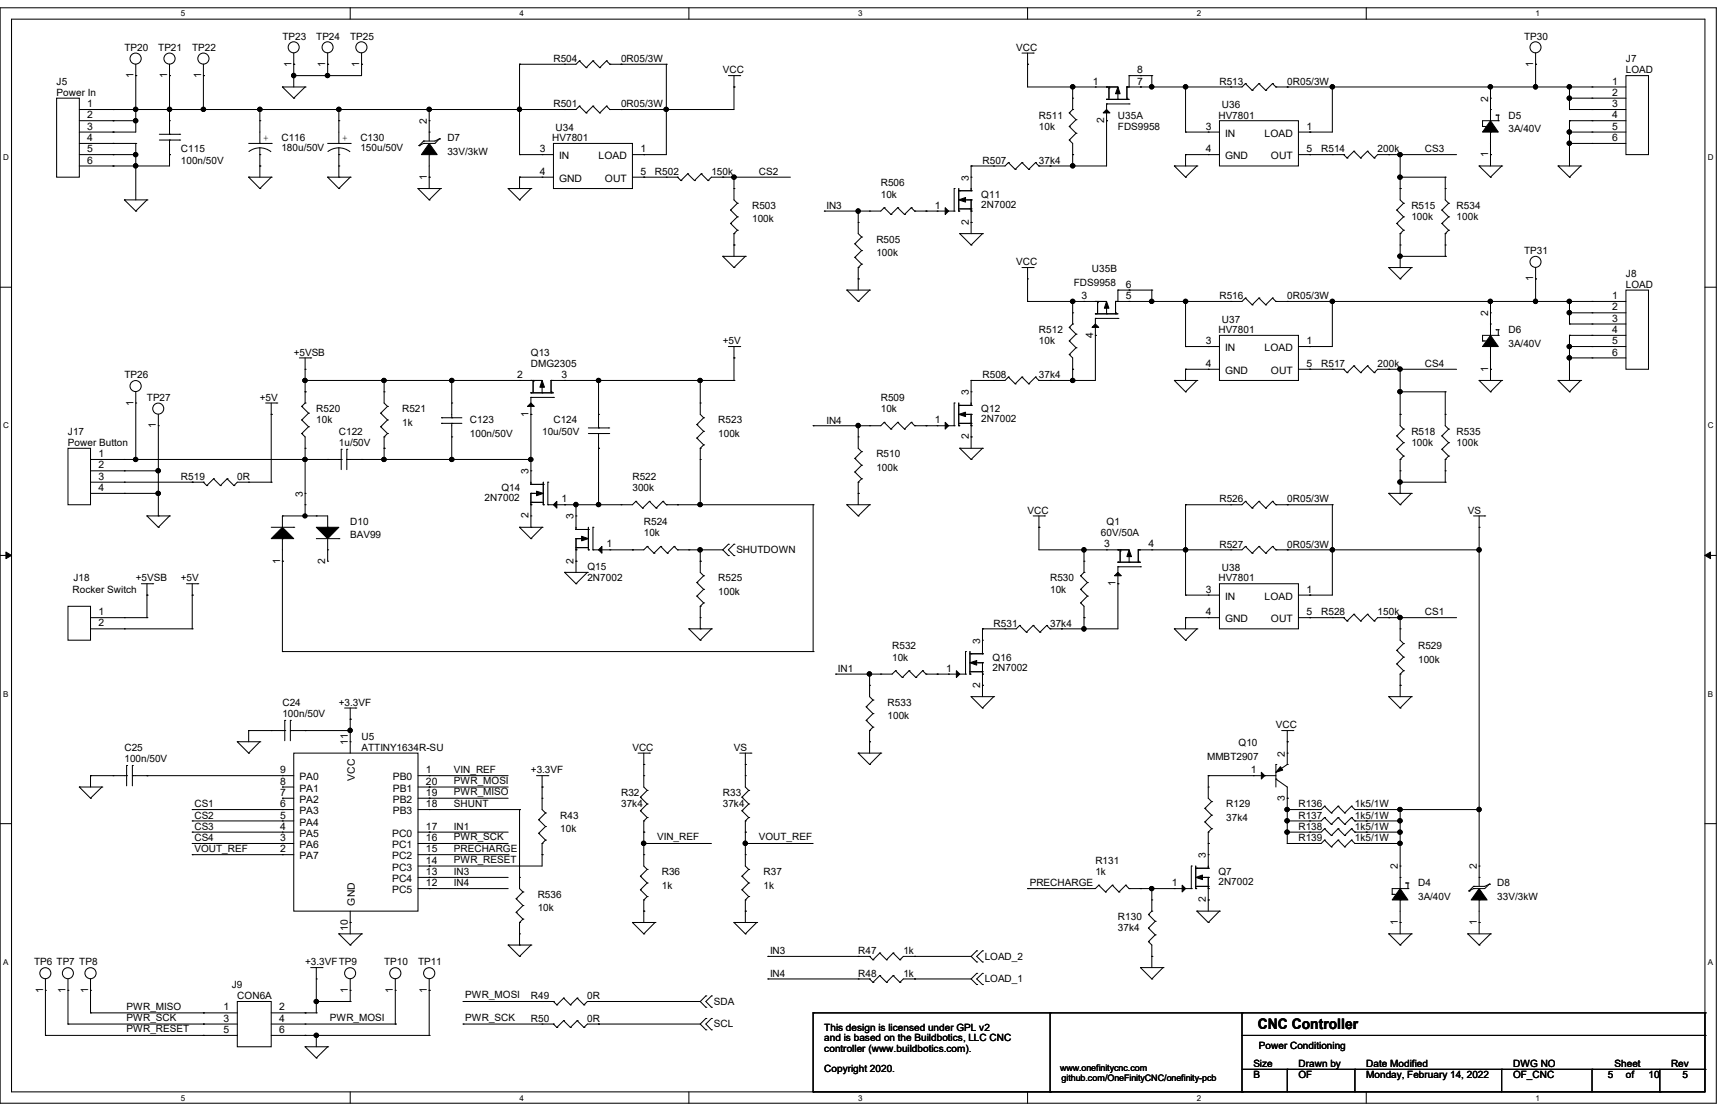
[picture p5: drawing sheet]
<svg xmlns="http://www.w3.org/2000/svg" width="432mm" height="279mm" viewBox="0 0 432 279" stroke-linecap="round" stroke-linejoin="round" font-family="sans-serif">
<defs><g id="words">
<text font-size="3.6" x="314.2" y="256.8">CNC Controller</text>
<g font-size="2.5">
<text x="70.5" y="9.9">TP23</text>
<text x="79" y="9.9">TP24</text>
<text x="87.5" y="9.9">TP25</text>
<text x="380.7" y="9.9">TP30</text>
<text x="31.1" y="12.7">TP20</text>
<text x="39.5" y="12.7">TP21</text>
<text x="48" y="12.7">TP22</text>
<text x="72.8" y="16.7" transform="rotate(-90 72.8 16.7)">1</text>
<text x="81.2" y="16.7" transform="rotate(-90 81.2 16.7)">1</text>
<text x="89.7" y="16.7" transform="rotate(-90 89.7 16.7)">1</text>
<text x="138.2" y="15.5">R504</text>
<text x="155.1" y="15.5">0R05/3W</text>
<text x="253.8" y="12.7">VCC</text>
<text x="382.9" y="16.7" transform="rotate(-90 382.9 16.7)">1</text>
<text x="406.1" y="15.5">J7</text>
<text x="14.1" y="21.1">J5</text>
<text x="14.1" y="24">Power In</text>
<text x="33.3" y="19.5" transform="rotate(-90 33.3 19.5)">1</text>
<text x="41.7" y="19.5" transform="rotate(-90 41.7 19.5)">1</text>
<text x="50.2" y="19.5" transform="rotate(-90 50.2 19.5)">1</text>
<text x="180.5" y="18.3">VCC</text>
<text x="272.9" y="21.1">1</text>
<text x="284" y="21.1">7</text>
<text x="284" y="18.3">8</text>
<text x="304.5" y="21.1">R513</text>
<text x="321.5" y="21.1">0R05/3W</text>
<text x="402.6" y="21.1">1</text>
<text x="402.6" y="23.9">2</text>
<text x="406.1" y="18.3">LOAD</text>
<text x="21.8" y="26.8">1</text>
<text x="21.8" y="29.5">2</text>
<text x="138.2" y="26.8">R501</text>
<text x="155.1" y="26.8">0R05/3W</text>
<text x="259.5" y="29.6">R511</text>
<text x="279.2" y="29.6">U35A</text>
<text x="304.3" y="29.6">HV7801</text>
<text x="305.1" y="27.1">U36</text>
<text x="371.6" y="25.4" transform="rotate(-90 371.6 25.4)">2</text>
<text x="376.7" y="29.6">D5</text>
<text x="402.6" y="26.8">3</text>
<text x="402.6" y="29.5">4</text>
<text x="21.8" y="32.4">3</text>
<text x="21.8" y="35.2">4</text>
<text x="65.7" y="35.3">+</text>
<text x="70.3" y="35.2">C116</text>
<text x="85.5" y="35.3">+</text>
<text x="90" y="35.2">C130</text>
<text x="106.6" y="31" transform="rotate(-90 106.6 31)">2</text>
<text x="111.7" y="35.2">D7</text>
<text x="137.9" y="35.2">HV7801</text>
<text x="138.8" y="32.7">U34</text>
<text x="259.5" y="32.4">10k</text>
<text x="275.8" y="30.8" transform="rotate(-90 275.8 30.8)">2</text>
<text x="279.2" y="32.4">FDS9958</text>
<text x="301.1" y="32.4">3</text>
<text x="305.9" y="34.1">IN</text>
<text x="315.8" y="34.1">LOAD</text>
<text x="326.3" y="32.4">1</text>
<text x="376.7" y="33">3A/40V</text>
<text x="402.6" y="32.4">5</text>
<text x="402.6" y="35.2">6</text>
<text x="21.8" y="38">5</text>
<text x="21.8" y="40.9">6</text>
<text x="45.2" y="38.1">C115</text>
<text x="45.2" y="40.9">100n/50V</text>
<text x="70.3" y="37.8">180u/50V</text>
<text x="90" y="37.8">150u/50V</text>
<text x="111.7" y="38.6">33V/3kW</text>
<text x="134.8" y="38">3</text>
<text x="139.6" y="39.8">IN</text>
<text x="149.5" y="39.8">LOAD</text>
<text x="159.9" y="38">1</text>
<text x="245.4" y="40.9">R507</text>
<text x="259.5" y="40.9">37k4</text>
<text x="301.1" y="38">4</text>
<text x="305.9" y="39.8">GND</text>
<text x="317.4" y="39.8">OUT</text>
<text x="326.3" y="38">5</text>
<text x="329.9" y="38.1">R514</text>
<text x="344" y="38.1">200k</text>
<text x="355.9" y="38.1">CS3</text>
<text x="371.6" y="39.2" transform="rotate(-90 371.6 39.2)">1</text>
<text x="106.6" y="44.9" transform="rotate(-90 106.6 44.9)">1</text>
<text x="134.8" y="43.6">4</text>
<text x="139.6" y="45.4">GND</text>
<text x="151.1" y="45.4">OUT</text>
<text x="159.9" y="43.6">5</text>
<text x="163.6" y="43.7">R502</text>
<text x="177.7" y="43.7">150k</text>
<text x="189.5" y="43.7">CS2</text>
<text x="220" y="46.5">R506</text>
<text x="241.9" y="45.1" transform="rotate(-90 241.9 45.1)">3</text>
<text x="187.8" y="52.2">R503</text>
<text x="206.4" y="52.2">IN3</text>
<text x="220" y="49.3">10k</text>
<text x="233.5" y="52.1">1</text>
<text x="245.1" y="49.3">Q11</text>
<text x="245.1" y="51.9">2N7002</text>
<text x="352.5" y="52.2">R515</text>
<text x="363.8" y="52.2">R534</text>
<text x="187.8" y="55.5">100k</text>
<text x="241.9" y="56.1" transform="rotate(-90 241.9 56.1)">2</text>
<text x="352.5" y="54.9">100k</text>
<text x="363.8" y="54.9">100k</text>
<text x="218.9" y="60.6">R505</text>
<text x="218.9" y="64">100k</text>
<text x="380.7" y="63.4">TP31</text>
<text x="253.8" y="66.3">VCC</text>
<text x="268.2" y="71.3">FDS9958</text>
<text x="272.7" y="67.9">U35B</text>
<text x="281.2" y="71.8">6</text>
<text x="382.9" y="70.2" transform="rotate(-90 382.9 70.2)">1</text>
<text x="406.1" y="69">J8</text>
<text x="406.1" y="71.9">LOAD</text>
<text x="270.1" y="74.7">3</text>
<text x="281.2" y="74.7">5</text>
<text x="304.5" y="74.7">R516</text>
<text x="321.5" y="74.7">0R05/3W</text>
<text x="402.6" y="74.7">1</text>
<text x="402.6" y="77.5">2</text>
<text x="259.5" y="83.1">R512</text>
<text x="304.3" y="83.1">HV7801</text>
<text x="305.1" y="80.6">U37</text>
<text x="371.6" y="78.9" transform="rotate(-90 371.6 78.9)">2</text>
<text x="376.7" y="83.1">D6</text>
<text x="402.6" y="80.3">3</text>
<text x="402.6" y="83.1">4</text>
<text x="73.4" y="88.8">+5VSB</text>
<text x="132.6" y="88.8">Q13</text>
<text x="180.5" y="86">+5V</text>
<text x="259.5" y="86">10k</text>
<text x="273" y="84.3" transform="rotate(-90 273 84.3)">4</text>
<text x="301.1" y="85.9">3</text>
<text x="305.9" y="87.7">IN</text>
<text x="315.8" y="87.7">LOAD</text>
<text x="326.3" y="85.9">1</text>
<text x="376.7" y="86.5">3A/40V</text>
<text x="402.6" y="85.9">5</text>
<text x="402.6" y="88.8">6</text>
<text x="31.1" y="94.4">TP26</text>
<text x="129.2" y="94.4">2</text>
<text x="132.6" y="91.6">DMG2305</text>
<text x="140.2" y="94.4">3</text>
<text x="245.4" y="94.4">R508</text>
<text x="259.5" y="94.4">37k4</text>
<text x="301.1" y="91.6">4</text>
<text x="305.9" y="93.3">GND</text>
<text x="317.4" y="93.3">OUT</text>
<text x="326.3" y="91.6">5</text>
<text x="329.9" y="91.6">R517</text>
<text x="344" y="91.6">200k</text>
<text x="355.9" y="91.7">CS4</text>
<text x="371.6" y="92.8" transform="rotate(-90 371.6 92.8)">1</text>
<text x="33.3" y="101.3" transform="rotate(-90 33.3 101.3)">1</text>
<text x="36.7" y="100.1">TP27</text>
<text x="64.9" y="100.1">+5V</text>
<text x="220" y="100.1">R509</text>
<text x="241.9" y="98.6" transform="rotate(-90 241.9 98.6)">3</text>
<text x="38.9" y="106.9" transform="rotate(-90 38.9 106.9)">1</text>
<text x="79" y="102.9">R520</text>
<text x="79" y="105.7">10k</text>
<text x="100.4" y="102.9">R521</text>
<text x="100.4" y="106.3">1k</text>
<text x="117.3" y="105.7">C123</text>
<text x="132" y="104.1" transform="rotate(-90 132 104.1)">1</text>
<text x="138.2" y="105.7">C124</text>
<text x="179.4" y="105.7">R523</text>
<text x="206.4" y="105.7">IN4</text>
<text x="220" y="102.9">10k</text>
<text x="233.5" y="105.7">1</text>
<text x="245.1" y="102.9">Q12</text>
<text x="245.1" y="105.4">2N7002</text>
<text x="17" y="108.5">J17</text>
<text x="17" y="111.3">Power Button</text>
<text x="84.6" y="108.5">C122</text>
<text x="84.6" y="111.3">1u/50V</text>
<text x="117.3" y="109.1">100n/50V</text>
<text x="135.4" y="108.5">10u/50V</text>
<text x="179.4" y="109.1">100k</text>
<text x="241.9" y="109.7" transform="rotate(-90 241.9 109.7)">2</text>
<text x="352.5" y="108.5">R518</text>
<text x="352.5" y="111.3">100k</text>
<text x="363.8" y="108.5">R535</text>
<text x="363.8" y="111.3">100k</text>
<text x="24.6" y="114.1">1</text>
<text x="24.6" y="117">2</text>
<text x="24.6" y="119.8">3</text>
<text x="45.2" y="119.8">R519</text>
<text x="59.3" y="119.8">0R</text>
<text x="132" y="118.4" transform="rotate(-90 132 118.4)">3</text>
<text x="157.9" y="119.8">R522</text>
<text x="218.9" y="114.2">R510</text>
<text x="218.9" y="117.6">100k</text>
<text x="24.6" y="122.6">4</text>
<text x="75.6" y="124" transform="rotate(-90 75.6 124)">3</text>
<text x="121" y="125.2">2N7002</text>
<text x="125.2" y="122.6">Q14</text>
<text x="140.2" y="125.4">1</text>
<text x="157.9" y="122.6">300k</text>
<text x="304.5" y="125.4">R526</text>
<text x="321.5" y="125.4">0R05/3W</text>
<text x="87.5" y="131.1">D10</text>
<text x="132" y="129.5" transform="rotate(-90 132 129.5)">2</text>
<text x="143.3" y="129.7" transform="rotate(-90 143.3 129.7)">3</text>
<text x="160.8" y="131.1">R524</text>
<text x="256.6" y="128.3">VCC</text>
<text x="276.4" y="131.1">Q1</text>
<text x="366.6" y="128.3">VS</text>
<text x="87.5" y="134.5">BAV99</text>
<text x="151.5" y="136.7">1</text>
<text x="160.8" y="133.9">10k</text>
<text x="275" y="133.9">60V/50A</text>
<text x="275.8" y="136.7">3</text>
<text x="286.8" y="136.7">4</text>
<text x="304.5" y="136.7">R527</text>
<text x="321.5" y="136.7">0R05/3W</text>
<text x="69.9" y="140.7" transform="rotate(-90 69.9 140.7)">1</text>
<text x="81.2" y="140.7" transform="rotate(-90 81.2 140.7)">2</text>
<text x="143.3" y="140.7" transform="rotate(-90 143.3 140.7)">2</text>
<text x="146.7" y="142.4">Q15</text>
<text x="183.9" y="138.1">SHUTDOWN</text>
<text x="305.1" y="142.6">U38</text>
<text x="18.1" y="148">Rocker Switch</text>
<text x="18.4" y="145.2">J18</text>
<text x="33.9" y="145.2">+5VSB</text>
<text x="45.2" y="145.2">+5V</text>
<text x="146.7" y="145.2">2N7002</text>
<text x="179.4" y="145.2">R525</text>
<text x="179.4" y="148.5">100k</text>
<text x="262.3" y="145.2">R530</text>
<text x="262.3" y="148">10k</text>
<text x="278.6" y="146.3" transform="rotate(-90 278.6 146.3)">1</text>
<text x="301.1" y="148">3</text>
<text x="304.3" y="145.2">HV7801</text>
<text x="305.9" y="149.7">IN</text>
<text x="315.8" y="149.7">LOAD</text>
<text x="326.3" y="148">1</text>
<text x="24.6" y="153.6">1</text>
<text x="301.1" y="153.6">4</text>
<text x="305.9" y="155.4">GND</text>
<text x="317.4" y="155.4">OUT</text>
<text x="326.3" y="153.6">5</text>
<text x="329.9" y="153.6">R528</text>
<text x="344" y="153.6">150k</text>
<text x="355.9" y="153.7">CS1</text>
<text x="24.6" y="156.4">2</text>
<text x="244.8" y="160.7" transform="rotate(-90 244.8 160.7)">3</text>
<text x="248.2" y="156.5">R531</text>
<text x="262.2" y="156.5">37k4</text>
<text x="209.3" y="167.8">IN1</text>
<text x="222.8" y="162.1">R532</text>
<text x="222.8" y="164.9">10k</text>
<text x="236.3" y="167.7">1</text>
<text x="247.9" y="164.9">Q16</text>
<text x="247.9" y="167.5">2N7002</text>
<text x="354.2" y="162.1">R529</text>
<text x="354.2" y="165.5">100k</text>
<text x="244.8" y="171.7" transform="rotate(-90 244.8 171.7)">2</text>
<text x="70.5" y="176.2">C24</text>
<text x="70.5" y="179">100n/50V</text>
<text x="84.6" y="176.2">+3.3VF</text>
<text x="221.7" y="176.2">R533</text>
<text x="221.7" y="179.6">100k</text>
<text x="90.3" y="184.7">U5</text>
<text x="318.6" y="181.8">VCC</text>
<text x="31.1" y="187.5">C25</text>
<text x="31.1" y="190.3">100n/50V</text>
<text x="86.9" y="186.1" transform="rotate(-90 86.9 186.1)">11</text>
<text x="90.3" y="187.5">ATTINY1634R-SU</text>
<text x="157.9" y="187.5">VCC</text>
<text x="183.3" y="187.5">VS</text>
<text x="301.5" y="189.7">MMBT2907</text>
<text x="309.3" y="186.4">Q10</text>
<text x="320.9" y="188.9" transform="rotate(-90 320.9 188.9)">2</text>
<text x="69.9" y="195.9">8</text>
<text x="69.9" y="193.1">9</text>
<text x="74.8" y="197.7">PA1</text>
<text x="74.8" y="194.8">PA0</text>
<text x="88.6" y="194.9" transform="rotate(-90 88.6 194.9)">VCC</text>
<text x="98.1" y="194.8">PB0</text>
<text x="98.1" y="197.7">PB1</text>
<text x="106.4" y="193.1">1</text>
<text x="106.4" y="195.9">20</text>
<text x="113.4" y="192.9">VIN_REF</text>
<text x="113.4" y="195.8">PWR_MOSI</text>
<text x="132.6" y="193.1">+3.3VF</text>
<text x="312.4" y="193.1">1</text>
<text x="48.6" y="201.6">CS1</text>
<text x="69.9" y="201.5">6</text>
<text x="69.9" y="198.7">7</text>
<text x="74.8" y="203.3">PA3</text>
<text x="74.8" y="200.4">PA2</text>
<text x="98.1" y="203.3">PB3</text>
<text x="98.1" y="200.4">PB2</text>
<text x="106.4" y="201.5">18</text>
<text x="106.4" y="198.7">19</text>
<text x="113.4" y="198.5">PWR_MISO</text>
<text x="113.4" y="201.6">SHUNT</text>
<text x="155.1" y="198.8">R32</text>
<text x="155.1" y="201.6">37k4</text>
<text x="180.5" y="198.8">R33</text>
<text x="180.5" y="201.6">37k4</text>
<text x="306.2" y="201.6">R129</text>
<text x="320.9" y="199.9" transform="rotate(-90 320.9 199.9)">3</text>
<text x="324.3" y="201.6">R136</text>
<text x="338.4" y="201.6">1k5/1W</text>
<text x="48.6" y="204.4">CS2</text>
<text x="48.6" y="207.2">CS3</text>
<text x="69.9" y="207.2">4</text>
<text x="69.9" y="204.4">5</text>
<text x="74.8" y="208.9">PA5</text>
<text x="74.8" y="206.1">PA4</text>
<text x="98" y="208.9">PC0</text>
<text x="106.4" y="207.2">17</text>
<text x="113.4" y="207.2">IN1</text>
<text x="113.4" y="209.8">PWR_SCK</text>
<text x="139.9" y="204.4">R43</text>
<text x="139.9" y="207.8">10k</text>
<text x="164.1" y="209.8">VIN_REF</text>
<text x="189.5" y="209.8">VOUT_REF</text>
<text x="306.2" y="204.9">37k4</text>
<text x="324.3" y="207.2">R138</text>
<text x="324.3" y="204.4">R137</text>
<text x="338.4" y="207.2">1k5/1W</text>
<text x="338.4" y="204.4">1k5/1W</text>
<text x="48.6" y="210.1">CS4</text>
<text x="48.6" y="212.6">VOUT_REF</text>
<text x="69.9" y="212.8">2</text>
<text x="69.9" y="210">3</text>
<text x="74.8" y="214.5">PA7</text>
<text x="74.8" y="211.8">PA6</text>
<text x="98" y="214.5">PC2</text>
<text x="98" y="211.8">PC1</text>
<text x="106.4" y="215.6">14</text>
<text x="106.4" y="212.8">15</text>
<text x="106.4" y="210">16</text>
<text x="113.4" y="215.5">PWR_RESET</text>
<text x="113.4" y="212.9">PRECHARGE</text>
<text x="273.6" y="215.6">R131</text>
<text x="301.2" y="214.2" transform="rotate(-90 301.2 214.2)">3</text>
<text x="324.3" y="210">R139</text>
<text x="338.4" y="210">1k5/1W</text>
<text x="98" y="220.2">PC4</text>
<text x="98" y="217.4">PC3</text>
<text x="106.4" y="221.3">12</text>
<text x="106.4" y="218.5">13</text>
<text x="113.4" y="218.5">IN3</text>
<text x="113.4" y="221.3">IN4</text>
<text x="165.3" y="218.5">R36</text>
<text x="165.3" y="221.9">1k</text>
<text x="190.7" y="218.5">R37</text>
<text x="190.7" y="221.9">1k</text>
<text x="257.2" y="221.3">PRECHARGE</text>
<text x="273.6" y="218.5">1k</text>
<text x="292.6" y="221.3">1</text>
<text x="304.3" y="218.5">Q7</text>
<text x="304.3" y="221">2N7002</text>
<text x="349.1" y="217.1" transform="rotate(-90 349.1 217.1)">2</text>
<text x="354.2" y="221.3">D4</text>
<text x="368.8" y="217.1" transform="rotate(-90 368.8 217.1)">2</text>
<text x="373.9" y="221.3">D8</text>
<text x="88.6" y="226.1" transform="rotate(-90 88.6 226.1)">GND</text>
<text x="98" y="223">PC5</text>
<text x="134.3" y="224.1">R536</text>
<text x="134.3" y="227.5">10k</text>
<text x="301.2" y="225.3" transform="rotate(-90 301.2 225.3)">2</text>
<text x="354.2" y="224.7">3A/40V</text>
<text x="373.9" y="224.7">33V/3kW</text>
<text x="86.9" y="232.4" transform="rotate(-90 86.9 232.4)">10</text>
<text x="279.2" y="229.7">R130</text>
<text x="279.2" y="232.6">37k4</text>
<text x="349.1" y="230.9" transform="rotate(-90 349.1 230.9)">1</text>
<text x="368.8" y="230.9" transform="rotate(-90 368.8 230.9)">1</text>
<text x="192.3" y="238.3">IN3</text>
<text x="214.3" y="238.2">R47</text>
<text x="225.6" y="238.2">1k</text>
<text x="245.9" y="239.7">LOAD_2</text>
<text x="8.5" y="241">TP6 TP7 TP8</text>
<text x="76.2" y="241">+3.3VFTP9</text>
<text x="95.9" y="241">TP10</text>
<text x="104.4" y="241">TP11</text>
<text x="192.3" y="243.9">IN4</text>
<text x="214.3" y="243.8">R48</text>
<text x="225.6" y="243.8">1k</text>
<text x="245.9" y="245.3">LOAD_1</text>
<text x="10.8" y="247.9" transform="rotate(-90 10.8 247.9)">1</text>
<text x="16.4" y="247.9" transform="rotate(-90 16.4 247.9)">1</text>
<text x="22" y="247.9" transform="rotate(-90 22 247.9)">1</text>
<text x="57.9" y="246.7">J9</text>
<text x="59.3" y="249.5">CON6A</text>
<text x="86.9" y="247.9" transform="rotate(-90 86.9 247.9)">1</text>
<text x="98.1" y="247.9" transform="rotate(-90 98.1 247.9)">1</text>
<text x="106.6" y="247.9" transform="rotate(-90 106.6 247.9)">1</text>
<text x="116.2" y="249.3">PWR_MOSI</text>
<text x="132.6" y="249.5">R49</text>
<text x="146.7" y="249.5">0R</text>
<text x="178.3" y="250.9">SDA</text>
<text x="31.6" y="252.1">PWR_MISO</text>
<text x="31.6" y="254.9">PWR_SCK</text>
<text x="31.6" y="257.8">PWR_RESET</text>
<text x="55.8" y="252.3">1</text>
<text x="55.8" y="255.1">3</text>
<text x="55.8" y="257.9">5</text>
<text x="69.7" y="252.3">2</text>
<text x="69.7" y="255.1">4</text>
<text x="69.7" y="257.9">6</text>
<text x="82.4" y="254.9">PWR_MOSI</text>
<text x="116.2" y="254.9">PWR_SCK</text>
<text x="132.6" y="255.1">R50</text>
<text x="146.7" y="255.1">0R</text>
<text x="178.3" y="256.5">SCL</text>
<text x="205.9" y="257.4">This design is licensed under GPL v2</text>
<text x="205.9" y="260">and is based on the Buildbotics, LLC CNC</text>
<text x="205.9" y="262.6">controller (www.buildbotics.com).</text>
<text x="314.4" y="261.9">Power Conditioning</text>
<text x="205.9" y="267.7">Copyright 2020.</text>
<text x="313" y="266.4">Size</text>
<text x="313" y="269.2">B</text>
<text x="324.3" y="269.2">OF</text>
<text x="324.3" y="266.4">Drawn by</text>
<text x="341.2" y="266.4">Date Modified</text>
<text x="341.2" y="269.2">Monday, February 14, 2022</text>
<text x="377.9" y="269.2">OF_CNC</text>
<text x="377.9" y="266.4">DWG NO</text>
<text x="401.5" y="269.2">5</text>
<text x="403.2" y="266.4">Sheet</text>
<text x="406.1" y="269.2">of</text>
<text x="411.7" y="269.2">10</text>
<text x="417.3" y="266.4">Rev</text>
<text x="420.2" y="269.2">5</text>
</g>
<g font-size="2.2">
<text x="264.8" y="267.3">www.onefinitycnc.com</text>
<text x="265.1" y="269.9">github.com/OneFinityCNC/onefinity-pcb</text>
</g>
<g font-size="2">
<text x="45.2" y="4.1">5</text>
<text x="129.8" y="4.1">4</text>
<text x="214.3" y="4.1">3</text>
<text x="298.9" y="4.1">2</text>
<text x="383.5" y="4.1">1</text>
<text x=".8" y="40">D</text>
<text x="426.5" y="40">D</text>
<text x=".8" y="107">C</text>
<text x="426.5" y="107">C</text>
<text x=".8" y="173.9">B</text>
<text x="426.5" y="173.9">B</text>
<text x=".8" y="240.9">A</text>
<text x="426.5" y="240.9">A</text>
<text x="45.2" y="274.8">5</text>
<text x="129.8" y="274.8">4</text>
<text x="214.3" y="274.8">3</text>
<text x="298.9" y="274.8">2</text>
<text x="383.5" y="274.8">1</text>
</g>
</g></defs>
<path d="M0 1.9h428.6v273.6h-428.6zM2.9 4.8h422.9v267.8h-422.9z" fill="none" stroke="#000" stroke-width=".25"/>
<g fill="#fff">
<path d="M45.2 2.3h1.1v2.2h-1.1z"/>
<path d="M45.2 273h1.1v2.2h-1.1z"/>
</g>
<path d="M87.5 1.9v2.9M87.5 272.6v2.9" fill="none" stroke="#000" stroke-width=".25"/>
<g fill="#fff">
<path d="M129.8 2.3h1.1v2.2h-1.1z"/>
<path d="M129.8 273h1.1v2.2h-1.1z"/>
</g>
<path d="M172 1.9v2.9M172 272.6v2.9" fill="none" stroke="#000" stroke-width=".25"/>
<g fill="#fff">
<path d="M214.3 2.3h1.1v2.2h-1.1z"/>
<path d="M214.3 273h1.1v2.2h-1.1z"/>
</g>
<path d="M256.6 1.9v2.9M256.6 272.6v2.9" fill="none" stroke="#000" stroke-width=".25"/>
<g fill="#fff">
<path d="M298.9 2.3h1.1v2.2h-1.1z"/>
<path d="M298.9 273h1.1v2.2h-1.1z"/>
</g>
<path d="M341.2 1.9v2.9M341.2 272.6v2.9" fill="none" stroke="#000" stroke-width=".25"/>
<g fill="#fff">
<path d="M383.5 2.3h1.1v2.2h-1.1z"/>
<path d="M383.5 273h1.1v2.2h-1.1z"/>
<path d="M.8 38.2h1.4v2.3h-1.4z"/>
<path d="M426.5 38.2h1.4v2.3h-1.4z"/>
<path d="M.8 105.2h1.4v2.2h-1.4z"/>
<path d="M426.5 105.2h1.4v2.2h-1.4z"/>
</g>
<path d="M0 71.7h2.9M425.8 71.7h2.8" fill="none" stroke="#000" stroke-width=".25"/>
<g fill="#fff">
<path d="M.8 172.1h1.3v2.3h-1.3z"/>
<path d="M426.5 172.1h1.3v2.3h-1.3z"/>
</g>
<path d="M0 138.7h2.9M425.8 138.7h2.8" fill="none" stroke="#000" stroke-width=".25"/>
<path d="M1.5 137.8l1.4 .9-1.4 .8zM425.8 138.7l1.4-.9v1.7z" fill="#000" stroke="#000" stroke-width=".25"/>
<g fill="#fff">
<path d="M.8 239.1h1.3v2.2h-1.3z"/>
<path d="M426.5 239.1h1.3v2.2h-1.3z"/>
</g>
<g fill="none" stroke="#000" stroke-width=".25">
<path d="M33.9 18.9h.1M33.9 16v17h-14.1M42.3 18.9h.1M42.3 16v17.5M50.8 18.9h.1M50.8 16v11.3M73.4 16h.1M73.4 18.9h.1M73.4 13.3v8.4M81.8 16h.1M81.8 18.9h.1M81.8 13.3v5.6"/>
<path d="M90.3 16h.1M90.3 13.3v5.6h-16.9M129.8 16h.1M129.8 16v22.6M141 16h.1M144.7 15.2h.1M144.7 15.2l-.9 .8h-14M144.7 15.2l1.7 1.7M146.4 16.9h.1M148.1 15.2h.1M148.1 15.2l1.7 1.7M148.1 15.2l-1.7 1.7"/>
<path d="M149.8 16.9h.1M151.5 15.2h.1M151.5 15.2l-1.7 1.7M151.5 15.2l.8 .8M152.3 16h.1M152.3 16h14.1M155.1 16h.1M166.4 16h.1M166.4 16v22.6h-8.5M181.9 18.9h2.8M183.3 18.9v8.4h-31M184.7 18.9h.1"/>
<path d="M255.2 13.3h2.8M256.6 16h.1M256.6 13.3v8.4h22.6M258 13.3h.1M282 18.9h.1M282 18.9h5.7M282 18.9v2.8M284.8 18.9h.1M287.7 18.9h.1M287.7 18.9v2.8M383.5 16h.1M383.5 13.3v8.4"/>
<path d="M406.1 18.9h5.6v19.7h-5.6zM14.1 24.5h5.7v19.7h-5.7zM19.8 38.6h14.1M19.8 30.1h14.1M19.8 35.8h14.1M28.2 27.3h.1M28.2 30.1h.1M28.2 33h.1M28.2 35.8h.1M28.2 38.6h.1M33.9 27.3h.1M33.9 30.1h.1"/>
<path d="M33.9 35.8h.1M33.9 38.6h.1M33.9 35.8v14.1M39.8 35h5.1M39.8 33.5h5.1M42.3 33.5h.1M42.3 35h.1M42.3 30.1h.1M42.3 38.6h.1M42.3 27.3h.1M42.3 35v6.4h-22.5M44.9 35h.1"/>
<path d="M44.9 33.5h.1M50.8 27.3h.1M62.1 35.8h5.6M64.9 38.6h.1M64.9 35.8h.1M64.9 36.9l1.5 .3 1.3 .7M64.9 36.9l-1.4 .3-1.3 .6M64.9 30.1h.1M64.9 27.3h.1M64.9 27.3v8.5M64.9 36.9v7.3M67.7 35.8h.1"/>
<path d="M70.5 21.7h.1M70.5 21.7h5.7M70.5 21.7l2.9 2.8M73.4 24.5h.1M76.2 21.7h.1M76.2 21.7l-2.8 2.8M81.8 35.8h5.7M84.6 38.6h.1M84.6 35.8h.1M84.6 36.9l1.5 .3 1.3 .7M84.6 36.9l-1.4 .3-1.3 .6M84.6 30.1h.1"/>
<path d="M84.6 27.3h.1M84.6 27.3v8.5M84.6 36.9v7.3M87.5 35.8h.1M104.6 36.4h.1M105.8 35.2h.1M105.8 35.8h.1M105.8 35.2l-1.2 1.2M105.8 35.8l-1.2 .6M107.2 38.6h.1M107.2 33h.1M107.2 30.1h.1"/>
<path d="M107.2 27.3h.1M107.2 27.3v7.9M107.2 38.6v8.5M109.7 34.7h.1M109.7 34.7l-1.1 1.1h-2.8M109.7 34.7l-1.1 .5h-2.8M129.8 27.3h.1M129.8 38.6h.1M129.8 38.6h8.4M135.4 38.6h.1M138.2 35.8h19.7v11.3h-19.7zM141 27.3h.1"/>
<path d="M144.7 26.5h.1M144.7 26.5l-.9 .8h-124M144.7 26.5l1.7 1.7M146.4 28.2h.1M148.1 26.5h.1M148.1 26.5l-1.7 1.7M148.1 26.5l1.7 1.7M149.8 28.2h.1M151.5 26.5h.1M151.5 26.5l-1.7 1.7M151.5 26.5l.8 .8M152.3 27.3h.1"/>
<path d="M155.1 27.3h.1M160.8 38.6h.1M166.4 27.3h.1M183.3 21.7h.1M267 35h.1M267 31.6h.1M267 28.2h.1M267 35l.9 .8v5.6M267 31.6l1.7 1.7M267 28.2l1.7 1.7M267.9 27.3h.1M267.9 38.6h.1"/>
<path d="M267.9 24.5h.1M267.9 21.7h.1M267.9 21.7v5.6M267.9 27.3l-.9 .9M268.7 33.3h.1M268.7 29.9h.1M268.7 33.3l-1.7 1.7M268.7 29.9l-1.7 1.7M273.6 21.7h.1M276.4 24.8h.1M276.4 21.7h.1M276.4 26h.1"/>
<path d="M276.4 30.1h.1M276.4 26v15.4h-16.9M276.4 24.8h5.6M276.4 26h5.6M276.9 22h.1M276.9 21.7h.1M276.9 21.7v3.1M279.2 24.8h.1M279.2 23.1v1.7M281.4 21.7h.1M281.4 24.5h.1M281.4 24.8h.1"/>
<path d="M281.4 21.7v3.1M282 26h.1M284.8 21.7h.1M296.1 21.7h.1M296.1 33h.1M296.1 38.6h.1M296.1 38.6h8.4M296.1 33h8.4M296.1 21.7v11.3M296.1 38.6v2.8M301.8 33h.1M301.8 38.6h.1"/>
<path d="M304.5 30.1h19.8v11.3h-19.8zM307.4 21.7h.1M311 20.9h.1M311 20.9l-.8 .8h-28.8M311 20.9l1.7 1.7M312.7 22.6h.1M314.4 20.9h.1M314.4 20.9l-1.7 1.7M314.4 20.9l1.7 1.7M316.1 22.6h.1M317.8 20.9h.1M317.8 20.9l-1.7 1.7"/>
<path d="M317.8 20.9l.8 .8M318.6 21.7h.1M318.6 21.7h87.5M321.5 21.7h.1M324.3 38.6h11.3M327.1 33h.1M327.1 38.6h.1M332.7 38.6h.1M332.7 21.7h.1M332.7 21.7v11.3h-8.4M335.6 38.6h.1M335.6 38.6l.8 .9"/>
<path d="M336.4 39.5h.1M338.1 37.8h.1M338.1 37.8l1.7 1.7M338.1 37.8l-1.7 1.7M339.8 39.5h.1M341.5 37.8h.1M341.5 37.8l1.7 1.7M341.5 37.8l-1.7 1.7M343.2 39.5h.1M346.8 38.6h.1M349.7 38.6h.1M349.7 38.6v11.3l.8 .9"/>
<path d="M363.8 38.6h-19.8l-.8 .9M370.2 31.6h.1M370.2 31.6h.6M370.8 31.6h.1M372.2 33h.1M372.2 27.3h.1M372.2 38.6h.1M372.2 24.5h.1M372.2 21.7h.1M372.2 21.7v8.4M372.2 33v8.4M373.6 28.7h.1"/>
<path d="M373.6 28.7h.6M374.2 30.1h.1M374.2 28.7h.1M374.2 30.1h-4v1.5M374.2 28.7v1.4M383.5 21.7h.1M392 24.5h.1M392 21.7h.1M392 27.3h.1M392 30.1h.1M392 33h.1M392 35.8h.1"/>
<path d="M392 30.1h14.1M392 35.8h14.1M392 27.3h14.1M392 24.5h14.1M392 33h14.1M392 21.7v5.6M392 30.1v11.3M397.6 21.7h.1M397.6 24.5h.1M397.6 27.3h.1M397.6 30.1h.1M397.6 33h.1"/>
<path d="M397.6 35.8h.1M28.2 41.4h.1M31.1 49.9h.1M31.1 49.9h5.6M31.1 49.9l2.8 2.8M33.9 52.7h.1M33.9 41.4h.1M36.7 49.9h.1M36.7 49.9l-2.8 2.8M62.1 44.2h.1M62.1 44.2h5.6M62.1 44.2l2.8 2.9"/>
<path d="M64.9 47.1h.1M64.9 41.4h.1M67.7 44.2h.1M67.7 44.2l-2.8 2.9M81.8 44.2h.1M81.8 44.2h5.7M81.8 44.2l2.8 2.9M84.6 47.1h.1M84.6 41.4h.1M84.6 44.2h.1M87.5 44.2h.1M87.5 44.2l-2.9 2.9"/>
<path d="M104.4 47.1h.1M104.4 47.1h5.6M104.4 47.1l2.8 2.8M107.2 49.9h.1M107.2 44.2h.1M110 47.1h.1M110 47.1l-2.8 2.8M126.9 47.1h.1M126.9 47.1h5.7M126.9 47.1l2.9 2.8M129.8 49.9h.1M129.8 44.2h.1"/>
<path d="M129.8 44.2h8.4M129.8 44.2v2.9M132.6 47.1h.1M132.6 47.1l-2.8 2.8M135.4 44.2h.1M157.9 44.2h11.3M160.8 44.2h.1M166.4 44.2h.1M169.2 44.2h.1M169.2 44.2l.9 .9M170.1 45.1h.1M171.7 43.4h.1"/>
<path d="M171.7 43.4l1.7 1.7M171.7 43.4l-1.6 1.7M173.4 45.1h.1M175.1 43.4h.1M175.1 43.4l1.7 1.7M175.1 43.4l-1.7 1.7M176.8 45.1h.1M180.5 44.2h.1M182.5 52.5h.1M182.5 55.8h.1M182.5 52.5l1.6 1.6M182.5 55.8l1.6 1.7"/>
<path d="M183.3 58.3h.1M183.3 47.1h.1M183.3 44.2h.1M183.3 44.2v5.7l.8 .9M183.3 58.3v5.7M184.1 50.8h.1M184.1 54.1h.1M184.1 57.5h.1M184.1 50.8l-1.6 1.7M184.1 54.1l-1.6 1.7M184.1 57.5l-.8 .8M197.4 44.2h-19.7l-.9 .9"/>
<path d="M205.9 52.7h.1M214.3 55.5h.1M214.3 52.7h.1M214.3 52.7v5.6l.9 .9M215.2 59.2h.1M215.2 59.2l-1.7 1.7M217.2 52.7h.1M220.8 51.9h.1M220.8 51.9l-.8 .8h-14.1M220.8 51.9l1.7 1.7M222.5 53.6h.1M224.2 51.9h.1"/>
<path d="M224.2 51.9l-1.7 1.7M224.2 51.9l1.7 1.7M225.9 53.6h.1M227.6 51.9h.1M227.6 51.9l-1.7 1.7M227.6 51.9l.8 .8M228.4 52.7h.1M228.4 52.7h9.9M231.3 52.7h.1M234.1 52.7h.1M238.3 52.7h.1M238.3 47.1h.1"/>
<path d="M238.3 47.1v5.6M239.4 52.7h.1M239.4 47.6h.1M239.4 47.1v5.6M239.4 47.6h3.1M239.4 52.2h3.1M239.7 58.3h.1M239.7 47.6h.1M239.7 58.3h5.7M239.7 58.3l2.8 2.9M240.8 49.9h1.7M242.2 52.2h.1"/>
<path d="M242.5 47.6h.1M242.5 49.9h.1M242.5 52.7h.1M242.5 52.2h.1M242.5 55.5h.1M242.5 44.2h.1M242.5 41.4h.1M242.5 41.4v6.2M242.5 49.9v8.4M245.4 58.3h.1M245.4 58.3l-2.9 2.9M248.2 41.4h.1"/>
<path d="M251.8 40.6h.1M251.8 40.6l-.8 .8h-8.5M251.8 40.6l1.7 1.7M253.5 42.3h.1M255.2 40.6h.1M255.2 40.6l-1.7 1.7M255.2 40.6l1.7 1.7M256.9 42.3h.1M258.6 40.6h.1M258.6 40.6l-1.7 1.7M258.6 40.6l.9 .8M259.5 41.4h.1"/>
<path d="M262.3 41.4h.1M267.9 41.4h.1M293.3 41.4h.1M293.3 41.4h5.6M293.3 41.4l2.8 2.8M296.1 44.2h.1M298.9 41.4h.1M298.9 41.4l-2.8 2.8M348.8 52.5h.1M348.8 55.8h.1M348.8 52.5l1.7 1.6M348.8 55.8l1.7 1.7"/>
<path d="M349.7 58.3h.1M349.7 47.1h.1M349.7 44.2h.1M349.7 44.2h11.2M349.7 58.3v8.5M350.5 50.8h.1M350.5 54.1h.1M350.5 57.5h.1M350.5 50.8l-1.7 1.7M350.5 54.1l-1.7 1.7M350.5 57.5l-.8 .8M360.1 52.5h.1"/>
<path d="M360.1 55.8h.1M360.1 52.5l1.7 1.6M360.1 55.8l1.7 1.7M360.9 58.3h.1M360.9 47.1h.1M360.9 44.2h.1M360.9 44.2v5.7l.9 .9M360.9 58.3v5.7M361.8 50.8h.1M361.8 54.1h.1M361.8 57.5h.1M361.8 57.5l-.9 .8"/>
<path d="M361.8 50.8l-1.7 1.7M361.8 54.1l-1.7 1.7M369.4 41.4h.1M369.4 41.4h5.6M369.4 41.4l2.8 2.8M372.2 44.2h.1M375 41.4h.1M375 41.4l-2.8 2.8M389.1 41.4h.1M389.1 41.4h5.7M389.1 41.4l2.9 2.8M392 44.2h.1"/>
<path d="M394.8 41.4h.1M394.8 41.4l-2.8 2.8M180.5 64h.1M180.5 64h5.6M180.5 64l2.8 2.8M183.3 66.8h.1M183.3 61.2h.1M186.1 64h.1M186.1 64l-2.8 2.8M211.5 72.4h.1M211.5 72.4h5.7M211.5 72.4l2.8 2.9"/>
<path d="M213.5 60.9h.1M213.5 64.3h.1M213.5 60.9l1.7 1.7M213.5 64.3l1.7 1.7M214.3 75.3h.1M214.3 66.8h.1M214.3 69.6h.1M214.3 66.8v5.6M215.2 62.6h.1M215.2 66h.1M215.2 62.6l-1.7 1.7M215.2 66l-.9 .8"/>
<path d="M217.2 72.4h.1M217.2 72.4l-2.9 2.9M242.5 61.2h.1M255.2 66.8h2.8M256.6 69.6h.1M256.6 75.3h.1M256.6 66.8v8.5M256.6 75.3h19.8M258 66.8h.1M267.9 78.1h.1M267.9 75.3h.1M267.9 75.3v5.6"/>
<path d="M270.7 75.3h.1M273.6 78.4h.1M273.6 75.3h.1M273.6 79.5h.1M273.6 79.5v15.5h-14.1M273.6 78.4h5.6M273.6 79.5h5.6M274.1 75.6h.1M274.1 75.3h.1M274.1 75.3v3.1M276.4 78.4h.1M276.4 76.7v1.7"/>
<path d="M278.6 75.3h.1M278.6 78.1h.1M278.6 78.4h.1M278.6 75.3v3.1M279.2 79.5h.1M279.2 72.4h.1M279.2 72.4h8.5M279.2 72.4v2.9M282 75.3h.1M282 72.4h.1M287.7 72.4h.1M287.7 72.4v2.9"/>
<path d="M296.1 75.3h.1M296.1 75.3v11.2M307.4 75.3h.1M311 74.4h.1M311 74.4l1.7 1.7M311 74.4l-.8 .9h-31.6M312.7 76.1h.1M314.4 74.4h.1M314.4 74.4l-1.7 1.7M314.4 74.4l1.7 1.7M316.1 76.1h.1M317.8 74.4h.1"/>
<path d="M317.8 74.4l-1.7 1.7M317.8 74.4l.8 .9M318.6 75.3h.1M318.6 75.3h87.5M321.5 75.3h.1M332.7 75.3h.1M332.7 75.3v11.2h-8.4M346.8 66.8h.1M346.8 66.8h5.7M346.8 66.8l2.9 2.8M349.7 69.6h.1M349.7 61.2h.1"/>
<path d="M349.7 64h.1M349.7 66.8h.1M349.7 64h11.2M352.5 66.8h.1M352.5 66.8l-2.8 2.8M360.9 61.2h.1M360.9 64h.1M372.2 78.1h.1M372.2 75.3h.1M372.2 75.3v8.4M383.5 69.6h.1M383.5 75.3h.1"/>
<path d="M383.5 66.8v8.5M392 75.3h.1M392 78.1h.1M392 78.1h14.1M392 75.3v5.6M397.6 75.3h.1M397.6 78.1h.1M406.1 72.4h5.6v19.8h-5.6zM33.9 97.8v16.9M74.8 89.4h2.8M76.2 92.2h.1M76.2 97.8h.1"/>
<path d="M76.2 95h.1M76.2 95h59.2M76.2 89.4v11.2M77.6 89.4h.1M95.9 97.8h.1M95.9 95h.1M95.9 95v5.6l.9 .9M112.8 95h.1M112.8 95v9.3M129.8 95h.1M132.6 98.1h.1M132.6 95h.1"/>
<path d="M132.6 99.2h.1M132.6 99.2v21.7M132.6 98.1h5.6M132.6 99.2h5.6M133.1 95.3h.1M133.1 95h.1M133.1 95v3.1M135.4 98.1h.1M135.4 96.4v1.7M137.6 95h.1M137.6 97.8h.1M137.6 98.1h.1"/>
<path d="M137.6 95h45.7M137.6 95v3.1M138.2 99.2h.1M141 95h.1M149.5 95h.1M149.5 95v11.8M174.9 95h.1M174.9 95v8.5l.8 .8M181.9 86.5h2.8M183.3 89.4h.1M183.3 95h.1M183.3 86.5v8.5"/>
<path d="M184.7 86.5h.1M242.5 97.8h.1M242.5 95h.1M242.5 95v6.2M248.2 95h.1M251.8 94.1h.1M251.8 94.1l-.8 .9h-8.5M251.8 94.1l1.7 1.7M253.5 95.8h.1M255.2 94.1h.1M255.2 94.1l-1.7 1.7M255.2 94.1l1.7 1.7"/>
<path d="M256.9 95.8h.1M258.6 94.1h.1M258.6 94.1l-1.7 1.7M258.6 94.1l.9 .9M259.5 95h.1M262.3 95h.1M267 88.5h.1M267 85.1h.1M267 81.7h.1M267 88.5l.9 .9v5.6M267 85.1l1.7 1.7M267 81.7l1.7 1.7"/>
<path d="M267.9 80.9h.1M267.9 92.2h.1M267.9 95h.1M267.9 80.9l-.9 .8M268.7 86.8h.1M268.7 83.4h.1M268.7 86.8l-1.7 1.7M268.7 83.4l-1.7 1.7M273.6 83.7h.1M293.3 95h.1M293.3 95h5.6M293.3 95l2.8 2.8"/>
<path d="M296.1 97.8h.1M296.1 86.5h.1M296.1 92.2h.1M296.1 86.5h8.4M296.1 92.2h8.4M296.1 92.2v2.8M298.9 95h.1M298.9 95l-2.8 2.8M301.8 86.5h.1M301.8 92.2h.1M304.5 83.7h19.8v11.3h-19.8zM324.3 92.2h11.3"/>
<path d="M327.1 86.5h.1M327.1 92.2h.1M332.7 92.2h.1M335.6 92.2h.1M335.6 92.2l.8 .8M336.4 93h.1M338.1 91.4h.1M338.1 91.4l1.7 1.6M338.1 91.4l-1.7 1.6M339.8 93h.1M341.5 91.4h.1M341.5 91.4l1.7 1.6"/>
<path d="M341.5 91.4l-1.7 1.6M343.2 93h.1M346.8 92.2h.1M349.7 97.8h.1M349.7 92.2h.1M349.7 92.2v14.1l.8 .8M349.7 97.8h11.2M360.9 97.8h.1M360.9 97.8v8.5l.9 .8M363.8 92.2h-19.8l-.8 .8M369.4 95h.1M369.4 95h5.6"/>
<path d="M369.4 95l2.8 2.8M370.2 85.1h.1M370.2 85.1h.6M370.8 85.1h.1M372.2 97.8h.1M372.2 86.5h.1M372.2 80.9h.1M372.2 92.2h.1M372.2 86.5v8.5M373.6 82.3h.1M373.6 82.3h.6M374.2 83.7h.1"/>
<path d="M374.2 82.3h.1M374.2 83.7h-4v1.4M374.2 82.3v1.4M375 95h.1M375 95l-2.8 2.8M389.1 95h.1M389.1 95h5.7M389.1 95l2.9 2.8M392 97.8h.1M392 80.9h.1M392 83.7h.1M392 86.5h.1"/>
<path d="M392 89.4h.1M392 89.4h14.1M392 86.5h14.1M392 83.7h14.1M392 80.9h14.1M392 83.7v11.3M394.8 95h.1M394.8 95l-2.8 2.8M397.6 80.9h.1M397.6 83.7h.1M397.6 86.5h.1M397.6 89.4h.1"/>
<path d="M17 111.9h5.6v14.1h-5.6zM22.6 114.7h62.6M22.6 117.6h16.9M31.1 114.7h.1M31.1 117.6h.1M33.9 100.6h.1M33.9 114.7h.1M39.5 106.3h.1M39.5 117.6h.1M39.5 103.5v25.3M53.3 119.5h.1M53.3 119.5l1.7 1.7"/>
<path d="M53.3 119.5l-1.7 1.7M56.7 119.5h.1M56.7 119.5l1.7 1.7M56.7 119.5l-1.7 1.7M66.3 100.6h2.8M67.7 103.5h.1M67.7 100.6v19.8M69.1 100.6h.1M75.4 108.2h.1M75.4 104.9h.1M75.4 101.5h.1M75.4 108.2l.8 .9v19.7"/>
<path d="M75.4 104.9l1.6 1.7M75.4 101.5l1.6 1.7M76.2 100.6h.1M76.2 111.9h.1M76.2 114.7h.1M76.2 100.6l-.8 .9M77 106.6h.1M77 103.2h.1M77 106.6l-1.6 1.6M77 103.2l-1.6 1.7M81.8 114.7h.1M85.2 114.7h.1"/>
<path d="M85.2 112.2h.1M85.2 112.2v5.1M86.6 112.2h.1M86.6 114.7h.1M86.6 114.7h46M86.6 112.2v5.1M90.3 114.7h.1M95.1 103.2h.1M95.1 106.6h.1M95.1 103.2l1.7 1.7M95.1 106.6l1.7 1.6M95.9 109.1h.1"/>
<path d="M95.9 111.9h.1M95.9 114.7h.1M95.9 109.1v5.6M96.8 101.5h.1M96.8 104.9h.1M96.8 108.2h.1M96.8 101.5l-1.7 1.7M96.8 104.9l-1.7 1.7M96.8 108.2l-.9 .9M110.3 104.3h.1M110.3 105.7h.1M110.3 104.3h5.1"/>
<path d="M110.3 105.7h5.1M112.8 105.7h.1M112.8 104.3h.1M112.8 109.1h.1M112.8 100.6h.1M112.8 114.7h.1M112.8 105.7v9M132.6 117.6h.1M132.6 103.5h.1M132.6 114.7h.1M146.9 108.2h5.1M146.9 106.8h5.1"/>
<path d="M149.5 106.8h.1M149.5 108.2h.1M149.5 103.5h.1M149.5 111.9h.1M149.5 108.2v17.8M152 108.2h.1M152 106.8h.1M174 106h.1M174 109.4h.1M174 106l1.7 1.7M174 109.4l1.7 1.7M174.9 111.9h.1"/>
<path d="M174.9 100.6h.1M174.9 114.7h.1M174.9 111.9v14.1M175.7 104.3h.1M175.7 107.7h.1M175.7 111.1h.1M175.7 104.3l-1.7 1.7M175.7 107.7l-1.7 1.7M175.7 111.1l-.8 .8M203.1 106.3h.1M213.5 114.5h.1M213.5 117.9h.1"/>
<path d="M213.5 114.5l1.7 1.7M213.5 117.9l1.7 1.6M214.3 109.1h.1M214.3 106.3h.1M214.3 106.3v5.6l.9 .9M215.2 112.8h.1M215.2 116.2h.1M215.2 119.5h.1M215.2 112.8l-1.7 1.7M215.2 116.2l-1.7 1.7M215.2 119.5l-.9 .9M217.2 106.3h.1"/>
<path d="M220.8 105.5h.1M220.8 105.5l-.8 .8h-16.9M220.8 105.5l1.7 1.6M222.5 107.1h.1M224.2 105.5h.1M224.2 105.5l-1.7 1.6M224.2 105.5l1.7 1.6M225.9 107.1h.1M227.6 105.5h.1M227.6 105.5l-1.7 1.6M227.6 105.5l.8 .8M228.4 106.3h.1"/>
<path d="M228.4 106.3h9.9M231.3 106.3h.1M234.1 106.3h.1M238.3 106.3h.1M238.3 100.6h.1M238.3 100.6v5.7M239.4 106.3h.1M239.4 101.2h.1M239.4 100.6v5.7M239.4 105.7h3.1M239.4 101.2h3.1M239.7 111.9h.1"/>
<path d="M239.7 101.2h.1M239.7 111.9h5.7M239.7 111.9l2.8 2.8M240.8 103.5h1.7M242.2 105.7h.1M242.5 114.7h.1M242.5 101.2h.1M242.5 103.5h.1M242.5 106.3h.1M242.5 105.7h.1M242.5 109.1h.1M242.5 103.5v8.4"/>
<path d="M245.4 111.9h.1M245.4 111.9l-2.9 2.8M348.8 108.8h.1M348.8 112.2h.1M348.8 108.8l1.7 1.7M348.8 112.2l1.7 1.7M349.7 114.7h.1M349.7 103.5h.1M349.7 117.6h.1M349.7 114.7v8.5M350.5 107.1h.1M350.5 110.5h.1"/>
<path d="M350.5 113.9h.1M350.5 107.1l-1.7 1.7M350.5 110.5l-1.7 1.7M350.5 113.9l-.8 .8M360.1 108.8h.1M360.1 112.2h.1M360.1 108.8l1.7 1.7M360.1 112.2l1.7 1.7M360.9 114.7h.1M360.9 103.5h.1M360.9 117.6h.1M360.9 114.7v5.7"/>
<path d="M361.8 107.1h.1M361.8 110.5h.1M361.8 113.9h.1M361.8 107.1l-1.7 1.7M361.8 110.5l-1.7 1.7M361.8 113.9l-.9 .8M22.6 123.2h16.9M22.6 120.4h28.2M31.1 120.4h.1M31.1 123.2h.1M36.7 128.8h.1M36.7 128.8h5.6"/>
<path d="M36.7 128.8l2.8 2.9M39.5 131.7h.1M39.5 123.2h.1M39.5 128.8h.1M42.3 128.8h.1M42.3 128.8l-2.8 2.9M48 120.4h.1M50.8 120.4h.1M50.8 120.4l.8 .8M51.6 121.2h.1M55 121.2h.1M58.4 121.2h.1"/>
<path d="M62.1 120.4h.1M67.7 120.4h.1M67.7 120.4h-8.4l-.9 .8M67.7 131.7h5.7M70.5 134.5h.1M70.5 128.8h.1M70.5 128.8h11.3v2.9M70.5 128.8v2.9M70.5 134.5v28.2M73.4 131.7h.1M76.2 128.8h.1M76.2 126h.1"/>
<path d="M76.2 123.2h.1M79 128.8h.1M79 134.5h5.6M81.8 131.7h.1M81.8 137.3h.1M81.8 134.5v5.6M84.6 134.5h.1M129.8 131.7h.1M129.8 131.7h5.6M129.8 131.7l2.8 2.8M132.6 134.5h.1M132.6 120.9h.1"/>
<path d="M132.6 123.2h.1M132.6 126h.1M132.6 125.4h.1M132.6 128.8h.1M132.6 131.7h.1M132.6 123.2h1.7M132.6 123.2v8.5M132.6 120.9h3.1M132.6 125.4h3.1M132.8 125.4h.1M135.4 131.7h.1M135.4 120.9h.1"/>
<path d="M135.4 131.7l-2.8 2.8M135.7 126h.1M135.7 120.9h.1M135.7 120.4v5.6M136.8 126h.1M136.8 120.4h.1M136.8 120.4v5.6M141 126h.1M143.8 132.2h.1M143.8 134.5h.1M143.8 137.3h.1M143.8 136.7h.1"/>
<path d="M143.8 128.8h.1M143.8 126h.1M143.8 134.5h1.7M143.8 126v6.2M143.8 134.5v8.4M143.8 132.2h3.1M143.8 136.7h3.1M144.1 136.7h.1M146.7 132.2h.1M146.9 137.3h.1M146.9 132.2h.1M146.9 131.7v5.6"/>
<path d="M148.1 137.3h.1M148.1 131.7h.1M148.1 131.7v5.6M149.5 126h.1M152.3 137.3h.1M155.1 126h.1M157.9 137.3h.1M158.8 125.2h.1M158.8 125.2l-.9 .8h-21.1M158.8 125.2l1.7 1.7M160.5 126.9h.1M161.6 136.4h.1"/>
<path d="M161.6 136.4l-.8 .9h-12.7M161.6 136.4l1.7 1.7M162.2 125.2h.1M162.2 125.2l-1.7 1.7M162.2 125.2l1.7 1.7M163.3 138.1h.1M163.9 126.9h.1M165 136.4h.1M165 136.4l-1.7 1.7M165 136.4l1.7 1.7M165.6 125.2h.1M165.6 125.2l-1.7 1.7"/>
<path d="M165.6 125.2l.8 .8M166.4 126h.1M166.4 126h36.7M166.7 138.1h.1M168.4 136.4h.1M168.4 136.4l.8 .9M168.4 136.4l-1.7 1.7M169.2 126h.1M169.2 137.3h.1M169.2 137.3h11.3M172 137.3h.1M174.9 126h.1"/>
<path d="M174.9 137.3h.1M174.9 137.3v5.6l.8 .9M180.5 137.3l1.4 1.4M181.9 135.9h.1M181.9 138.7h.1M181.9 135.9l-1.4 1.4M183.3 138.7h.1M183.3 135.9h.1M183.3 135.9l-1.4 1.4 1.4 1.4M203.1 126h.1M203.1 126v36.7M211.5 126h.1"/>
<path d="M211.5 126h5.7M211.5 126l2.8 2.8M214.3 128.8h.1M214.3 120.4h.1M214.3 123.2h.1M214.3 120.4v5.6M217.2 126h.1M217.2 126l-2.9 2.8M258 128.8h2.9M259.5 131.7h.1M259.5 128.8v8.5h22.5M260.9 128.8h.1"/>
<path d="M270.7 137.3h.1M270.7 137.3v5.6M276.4 137.3h.1M279.2 137.3h.1M279.7 137.6h.1M279.7 137.3h.1M279.7 137.3v3.1M282 138.7v1.7M284.3 137.3h.1M284.3 137.3v3.1M287.7 137.3h.1M296.1 126h.1"/>
<path d="M296.1 137.3h.1M296.1 126v22.6M307.4 137.3h.1M307.4 126h.1M311 136.4h.1M311 125.2h.1M311 125.2l-.8 .8h-14.1M311 136.4l-.8 .9h-25.9M311 136.4l1.7 1.7M311 125.2l1.7 1.7M312.7 138.1h.1M312.7 126.9h.1"/>
<path d="M314.4 136.4h.1M314.4 125.2h.1M314.4 136.4l-1.7 1.7M314.4 136.4l1.7 1.7M314.4 125.2l-1.7 1.7M314.4 125.2l1.7 1.7M316.1 138.1h.1M316.1 126.9h.1M317.8 136.4h.1M317.8 125.2h.1M317.8 136.4l-1.7 1.7M317.8 136.4l.8 .9"/>
<path d="M317.8 125.2l-1.7 1.7M317.8 125.2l.8 .8M318.6 137.3h.1M318.6 126h.1M318.6 126h14.1M318.6 137.3h50.8M321.5 137.3h.1M321.5 126h.1M332.7 126h.1M332.7 137.3h.1M332.7 126v22.6h-8.4M346.8 123.2h.1"/>
<path d="M346.8 123.2h5.7M346.8 123.2l2.9 2.8M349.7 126h.1M349.7 120.4h.1M349.7 123.2h.1M349.7 120.4h11.2M352.5 123.2h.1M352.5 123.2l-2.8 2.8M360.9 120.4h.1M368 128.8h2.8M369.4 131.7h.1M369.4 137.3h.1"/>
<path d="M369.4 128.8v92.5M370.8 128.8h.1M17 151.4h5.6v8.5h-5.6zM22.6 157h25.4M22.6 154.2h14.1M31.1 154.2h.1M31.1 157h.1M35.3 145.8h2.8M36.7 148.6h.1M36.7 154.2h.1M36.7 145.8v8.4M38.1 145.8h.1"/>
<path d="M46.6 145.8h2.8M48 148.6h.1M48 157h.1M48 145.8v11.2M49.4 145.8h.1M70.5 140.1h.1M81.8 140.1h.1M141 142.9h.1M141 142.9l2.8 2.9M141 142.9h5.7M143.8 145.8h.1M143.8 140.1h.1"/>
<path d="M146.7 142.9h.1M146.7 142.9l-2.9 2.9M172 157h.1M172 157h5.7M172 157l2.9 2.9M174 145.5h.1M174 148.8h.1M174 145.5l1.7 1.7M174 148.8l1.7 1.7M174.9 159.9h.1M174.9 151.4h.1M174.9 140.1h.1"/>
<path d="M174.9 154.2h.1M174.9 157h.1M174.9 151.4v5.6M175.7 143.8h.1M175.7 147.2h.1M175.7 150.5h.1M175.7 143.8l-1.7 1.7M175.7 147.2l-1.7 1.6M175.7 150.5l-.8 .9M177.7 157h.1M177.7 157l-2.8 2.9M245.4 159.9h.1"/>
<path d="M245.4 157h.1M245.4 157v6.2M251 157h.1M254.6 156.2h.1M254.6 156.2l-.8 .8h-8.4M254.6 156.2l1.7 1.7M256.3 157.9h.1M258 156.2h.1M258 156.2l-1.7 1.7M258 156.2l1.7 1.7M259.7 157.9h.1M261.4 156.2h.1"/>
<path d="M261.4 156.2l-1.7 1.7M261.4 156.2l.9 .8M262.3 157h.1M265.1 157h.1M269.9 150.5h.1M269.9 147.2h.1M269.9 143.8h.1M269.9 150.5l.8 .9v5.6M269.9 147.2l1.7 1.6M269.9 143.8l1.7 1.7M270.7 142.9h.1M270.7 154.2h.1"/>
<path d="M270.7 140.1h.1M270.7 157h.1M270.7 142.9l-.8 .9M271.6 148.8h.1M271.6 145.5h.1M271.6 148.8l-1.7 1.7M271.6 145.5l-1.7 1.7M279.2 140.4h.1M279.2 141.5h.1M279.2 145.8h.1M279.2 141.5v15.5h-16.9M279.2 140.4h5.6"/>
<path d="M279.2 141.5h5.6M282 140.4h.1M284.3 140.1h.1M284.3 140.4h.1M284.8 141.5h.1M293.3 157h.1M293.3 157h5.6M293.3 157l2.8 2.9M296.1 159.9h.1M296.1 148.6h.1M296.1 154.2h.1M296.1 148.6h8.4"/>
<path d="M296.1 154.2h8.4M296.1 154.2v2.8M298.9 157h.1M298.9 157l-2.8 2.9M301.8 148.6h.1M301.8 154.2h.1M304.5 145.8h19.8v11.2h-19.8zM324.3 154.2h11.3M327.1 148.6h.1M327.1 154.2h.1M332.7 154.2h.1M335.6 154.2h.1"/>
<path d="M335.6 154.2l.8 .9M336.4 155.1h.1M338.1 153.4h.1M338.1 153.4l1.7 1.7M338.1 153.4l-1.7 1.7M339.8 155.1h.1M341.5 153.4h.1M341.5 153.4l1.7 1.7M341.5 153.4l-1.7 1.7M343.2 155.1h.1M346.8 154.2h.1M349.7 157h.1"/>
<path d="M349.7 154.2h.1M349.7 154.2v5.7l.8 .8M363.8 154.2h-19.8l-.8 .9M70.5 162.7h.1M70.5 162.7h132.6M71.1 179.9h.1M71.1 179.9v5.1M72.5 179.9h.1M72.5 179.9v5.1M86.1 176.8h2.8M87.5 179.6h.1M87.5 176.8v11.2"/>
<path d="M88.9 176.8h.1M203.1 162.7h.1M208.7 168.3h.1M216.3 176.5h.1M216.3 179.9h.1M216.3 176.5l1.7 1.7M216.3 179.9l1.7 1.7M217.2 171.1h.1M217.2 168.3h.1M217.2 168.3v5.6l.8 .9M218 174.8h.1M218 178.2h.1"/>
<path d="M218 174.8l-1.7 1.7M218 178.2l-1.7 1.7M220 168.3h.1M223.6 167.5h.1M223.6 167.5l-.8 .8h-14.1M223.6 167.5l1.7 1.7M225.3 169.2h.1M227 167.5h.1M227 167.5l-1.7 1.7M227 167.5l1.7 1.7M228.7 169.2h.1M230.4 167.5h.1"/>
<path d="M230.4 167.5l-1.7 1.7M230.4 167.5l.9 .8M231.3 168.3h.1M231.3 168.3h9.8M234.1 168.3h.1M236.9 168.3h.1M241.1 168.3h.1M241.1 162.7h.1M241.1 162.7v5.6M242.2 168.3h.1M242.2 163.2h.1M242.2 162.7v5.6"/>
<path d="M242.2 163.2h3.2M242.2 167.7h3.2M242.5 173.9h.1M242.5 163.2h.1M242.5 173.9h5.7M242.5 173.9l2.9 2.9M243.7 165.5h1.7M245.1 167.7h.1M245.4 176.8h.1M245.4 163.2h.1M245.4 165.5h.1M245.4 168.3h.1"/>
<path d="M245.4 167.7h.1M245.4 171.1h.1M245.4 165.5v8.4M248.2 173.9h.1M248.2 173.9l-2.8 2.9M346.8 173.9h.1M346.8 173.9h5.7M346.8 173.9l2.9 2.9M348.8 162.4h.1M348.8 165.8h.1M348.8 162.4l1.7 1.7M348.8 165.8l1.7 1.7"/>
<path d="M349.7 176.8h.1M349.7 168.3h.1M349.7 171.1h.1M349.7 168.3v5.6M350.5 160.7h.1M350.5 164.1h.1M350.5 167.5h.1M350.5 160.7l-1.7 1.7M350.5 164.1l-1.7 1.7M350.5 167.5l-.8 .8M352.5 173.9h.1M352.5 173.9l-2.8 2.9"/>
<path d="M19.8 196.5h.1M19.8 196.5h5.6M19.8 196.5l2.8 2.8M22.6 199.3h.1M22.6 193.7h.1M22.6 193.7h9M22.6 193.7v2.8M25.4 196.5h.1M25.4 196.5l-2.8 2.8M28.2 193.7h.1M31.6 193.7h.1M31.6 191.1h.1"/>
<path d="M31.6 191.1v5.1M33.1 191.1h.1M33.1 193.7h.1M33.1 193.7h40.3M33.1 191.1v5.1M36.7 193.7h.1M59.3 185.2h.1M59.3 185.2h5.6M59.3 185.2l2.8 2.8M62.1 188h.1M62.1 182.4h.1M62.1 182.4h9"/>
<path d="M62.1 182.4v2.8M64.9 185.2h.1M64.9 185.2l-2.8 2.8M67.7 182.4h.1M70.5 199.3h.1M70.5 196.5h.1M70.5 193.7h.1M70.5 196.5h2.9M70.5 199.3h2.9M71.1 182.4h.1M72.5 182.4h.1M72.5 182.4h15"/>
<path d="M73.4 188h31v39.5h-31zM76.2 182.4h.1M87.5 185.2h.1M87.5 182.4h.1M104.4 196.5h22.5M104.4 193.7h22.5M104.4 199.3h22.5M107.2 193.7h.1M107.2 199.3h.1M107.2 196.5h.1M134 193.7h2.8M135.4 196.5h.1"/>
<path d="M135.4 199.3h.1M135.4 193.7v8.4l.8 .9M136.8 193.7h.1M159.3 188h2.9M159.9 199.1h.1M159.9 199.1l1.7 1.6M160.8 190.9h.1M160.8 193.7h.1M160.8 188v8.5l.8 .9M161.6 197.4h.1M161.6 197.4l-1.7 1.7M162.2 188h.1"/>
<path d="M184.7 188h2.8M185.3 199.1h.1M185.3 199.1l1.7 1.6M186.1 190.9h.1M186.1 193.7h.1M186.1 188v8.5l.9 .9M187 197.4h.1M187 197.4l-1.7 1.7M187.5 188h.1M214.3 188h.1M214.3 188h5.7M214.3 188l2.9 2.9"/>
<path d="M217.2 190.9h.1M217.2 182.4h.1M217.2 185.2h.1M217.2 182.4v5.6M218 181.6h.1M218 181.6l-.8 .8M220 188h.1M220 188l-2.8 2.9M301.8 196.5h.1M301.8 193.7h.1M301.8 193.7h16.8M301.8 193.7v5.6l.8 .9"/>
<path d="M313 193.7h.1M315.8 193.7h.1M318.6 194.5h.1M318.6 190.9h.1M318.6 194.5l2.9 2v14.1M318.6 190.9v5.6M320.1 182.4h2.8M321.5 185.2h.1M321.5 190.9h.1M321.5 199.3h.1M321.5 188h.1M321.5 182.4v8.5"/>
<path d="M321.5 190.9l-2.9 1.9M322.9 182.4h.1M0 205.7h2.9M48 202.1h.1M48 205h.1M48 207.8h.1M48 210.6h.1M48 213.4h.1M48 207.8h25.4M48 202.1h25.4M48 210.6h25.4M48 205h25.4"/>
<path d="M48 213.4h25.4M70.5 213.4h.1M70.5 210.6h.1M70.5 207.8h.1M70.5 205h.1M70.5 202.1h.1M104.4 207.8h22.5M104.4 202.1h25.4M104.4 210.6h22.5M104.4 219.1h22.5M104.4 213.4h22.5M107.2 219.1h.1"/>
<path d="M107.2 216.2h.1M107.2 213.4h.1M107.2 210.6h.1M107.2 207.8h.1M107.2 202.1h.1M126.9 213.4h.1M129.8 219.1h.1M129.8 202.1h.1M129.8 202.1v19.8l.8 .8M134.5 204.7h.1M134.5 208.1h.1M134.5 204.7l1.7 1.7"/>
<path d="M134.5 208.1l1.7 1.7M135.4 210.6h.1M135.4 213.4h.1M135.4 210.6v5.6h-31M136.2 203h.1M136.2 206.4h.1M136.2 209.8h.1M136.2 203l-1.7 1.7M136.2 206.4l-1.7 1.7M136.2 209.8l-.8 .8M159.9 202.4h.1M159.9 218.8h.1"/>
<path d="M159.9 202.4l1.7 1.7M159.9 218.8l1.7 1.7M160.8 205h.1M160.8 207.8h.1M160.8 213.4h.1M160.8 210.6h.1M160.8 205v11.2l.8 .9M160.8 210.6h16.9M161.6 200.7h.1M161.6 204.1h.1M161.6 217.1h.1M161.6 200.7l-1.7 1.7"/>
<path d="M161.6 204.1l-.8 .9M161.6 217.1l-1.7 1.7M185.3 218.8h.1M185.3 202.4h.1M185.3 218.8l1.7 1.7M185.3 202.4l1.7 1.7M186.1 213.4h.1M186.1 205h.1M186.1 207.8h.1M186.1 210.6h.1M186.1 205v11.2l.9 .9M186.1 210.6h17"/>
<path d="M187 217.1h.1M187 200.7h.1M187 204.1h.1M187 217.1l-1.7 1.7M187 200.7l-1.7 1.7M187 204.1l-.9 .9M297.5 216.2h.1M297.5 216.2v5.7M298.6 216.8h.1M298.6 216.2v5.7M298.6 216.8h3.2M298.9 216.8h.1"/>
<path d="M300.1 219.1h1.7M300.9 201.8h.1M300.9 205.2h.1M300.9 201.8l1.7 1.7M300.9 205.2l1.7 1.7M301.8 216.8h.1M301.8 219.1h.1M301.8 213.4h.1M301.8 207.8h.1M301.8 210.6h.1M301.8 207.8v9M301.8 219.1v8.4"/>
<path d="M302.6 200.2h.1M302.6 203.5h.1M302.6 206.9h.1M302.6 200.2l-1.7 1.6M302.6 203.5l-1.7 1.7M302.6 206.9l-.8 .9M321.5 202.1h.1M321.5 205h.1M321.5 207.8h.1M321.5 210.6h.1M327.1 207.8h.1M327.1 202.1h.1"/>
<path d="M327.1 210.6h.1M327.1 205h.1M330.8 206.9h.1M330.8 201.3h.1M330.8 209.8h.1M330.8 204.1h.1M330.8 206.9l-.9 .9h-8.4M330.8 206.9l1.7 1.7M330.8 201.3l-.9 .8h-8.4M330.8 201.3l1.7 1.7M330.8 209.8l-.9 .8h-8.4M330.8 209.8l1.7 1.7"/>
<path d="M330.8 204.1l-.9 .9h-8.4M330.8 204.1l1.7 1.7M332.5 208.6h.1M332.5 203h.1M332.5 211.5h.1M332.5 205.8h.1M334.2 206.9h.1M334.2 201.3h.1M334.2 209.8h.1M334.2 204.1h.1M334.2 206.9l-1.7 1.7M334.2 206.9l1.6 1.7"/>
<path d="M334.2 201.3l-1.7 1.7M334.2 201.3l1.6 1.7M334.2 209.8l-1.7 1.7M334.2 209.8l1.6 1.7M334.2 204.1l-1.7 1.7M334.2 204.1l1.6 1.7M335.8 208.6h.1M335.8 203h.1M335.8 211.5h.1M335.8 205.8h.1M337.5 206.9h.1M337.5 201.3h.1"/>
<path d="M337.5 209.8h.1M337.5 204.1h.1M337.5 206.9l-1.7 1.7M337.5 206.9l.9 .9M337.5 201.3l-1.7 1.7M337.5 201.3l.9 .8M337.5 209.8l-1.7 1.7M337.5 209.8l.9 .8M337.5 204.1l-1.7 1.7M337.5 204.1l.9 .9M338.4 207.8h.1M338.4 202.1h.1"/>
<path d="M338.4 210.6h.1M338.4 205h.1M338.4 207.8h11.3M338.4 202.1h31M338.4 210.6h11.3M338.4 205h11.3M341.2 207.8h.1M341.2 202.1h.1M341.2 210.6h.1M341.2 205h.1M349.7 219.1h.1M349.7 216.2h.1"/>
<path d="M349.7 202.1h.1M349.7 205h.1M349.7 207.8h.1M349.7 210.6h.1M349.7 202.1v19.8M369.4 219.1h.1M369.4 216.2h.1M369.4 202.1h.1M425.8 205.7h2.8M84.6 233.2h.1M84.6 233.2h5.7M84.6 233.2l2.9 2.8"/>
<path d="M87.5 236h.1M87.5 230.3h.1M87.5 227.5v5.7M90.3 233.2h.1M90.3 233.2l-2.8 2.8M104.4 221.9h22.5M107.2 221.9h.1M126.9 236h.1M126.9 236h5.7M126.9 236l2.9 2.8M128.9 224.4h.1M128.9 227.8h.1"/>
<path d="M128.9 224.4l1.7 1.7M128.9 227.8l1.7 1.7M129.8 238.8h.1M129.8 230.3h.1M129.8 233.2h.1M129.8 236h.1M129.8 230.3v5.7M130.6 222.7h.1M130.6 226.1h.1M130.6 229.5h.1M130.6 222.7l-1.7 1.7M130.6 226.1l-1.7 1.7"/>
<path d="M130.6 229.5l-.8 .8M132.6 236h.1M132.6 236l-2.8 2.8M157.9 230.3h.1M157.9 230.3h5.7M157.9 230.3l2.9 2.9M159.9 222.2h.1M159.9 222.2l1.7 1.7M160.8 233.2h.1M160.8 224.7h.1M160.8 227.5h.1M160.8 224.7v5.6"/>
<path d="M161.6 220.5h.1M161.6 223.9h.1M161.6 220.5l-1.7 1.7M161.6 223.9l-.8 .8M163.6 230.3h.1M163.6 230.3l-2.8 2.9M183.3 230.3h.1M183.3 230.3h5.7M183.3 230.3l2.8 2.9M185.3 222.2h.1M185.3 222.2l1.7 1.7M186.1 233.2h.1"/>
<path d="M186.1 224.7h.1M186.1 227.5h.1M186.1 224.7v5.6M187 220.5h.1M187 223.9h.1M187 220.5l-1.7 1.7M187 223.9l-.9 .8M189 230.3h.1M189 230.3l-2.9 2.9M191.8 238.8h.1M191.8 238.8h25.4M214.3 238.8h.1"/>
<path d="M217.2 238.8h.1M217.2 238.8l.8 .8M218 239.6h.1M219.7 238h.1M219.7 238l1.7 1.6M219.7 238l-1.7 1.6M221.4 239.6h.1M223.1 238h.1M223.1 238l1.6 1.6M223.1 238l-1.7 1.6M224.7 239.6h.1M228.4 238.8h.1"/>
<path d="M242.5 238.8l1.4 1.4M242.5 238.8h-16.9l-.9 .8M243.9 237.4h.1M243.9 237.4l-1.4 1.4M245.4 237.4h.1M245.4 237.4l-1.5 1.4 1.5 1.4M256.6 221.9h.1M270.7 221.9h.1M274.4 221h.1M274.4 221l-.8 .9h-17M274.4 221l1.7 1.7M276.1 222.7h.1"/>
<path d="M277.8 221h.1M277.8 221l-1.7 1.7M277.8 221l1.6 1.7M279.4 222.7h.1M281.1 221h.1M281.1 221l-1.7 1.7M281.1 221l.9 .9M282 221.9h.1M282 221.9h15.5M284.8 221.9h.1M286.8 235.1h.1M286.8 231.7h.1"/>
<path d="M286.8 228.3h.1M286.8 235.1l.9 .9v5.6M286.8 231.7l1.7 1.7M286.8 228.3l1.7 1.7M287.7 227.5h.1M287.7 238.8h.1M287.7 224.7h.1M287.7 221.9h.1M287.7 227.5l-.9 .8M287.7 221.9v5.6M288.5 233.4h.1M288.5 230h.1"/>
<path d="M288.5 233.4l-1.7 1.7M288.5 230l-1.7 1.7M293.3 221.9h.1M297.5 221.9h.1M298.6 221.9h.1M298.6 221.3h3.2M298.9 227.5h.1M298.9 227.5h5.6M298.9 227.5l2.9 2.8M301.5 221.3h.1M301.8 230.3h.1M301.8 221.9h.1"/>
<path d="M301.8 221.3h.1M301.8 224.7h.1M304.5 227.5h.1M304.5 227.5l-2.7 2.8M346.8 233.2h.1M346.8 233.2h5.7M346.8 233.2l2.9 2.8M347.7 223.3h.1M347.7 223.3h.6M348.3 223.3h.1M349.7 236h.1M349.7 224.7h.1"/>
<path d="M349.7 230.3h.1M349.7 224.7v8.5M351.1 220.5h.1M351.1 220.5h.5M351.6 221.9h.1M351.6 220.5h.1M351.6 221.9h-3.9v1.4M351.6 220.5v1.4M352.5 233.2h.1M352.5 233.2l-2.8 2.8M366.6 233.2h.1M366.6 233.2h5.6"/>
<path d="M366.6 233.2l2.8 2.8M366.9 222.5h.1M368 221.3h.1M368 221.9h.1M368 221.3l-1.1 1.2M368 221.9l-1.1 .6M369.4 236h.1M369.4 224.7h.1M369.4 230.3h.1M369.4 224.7v8.5M371.9 220.8h.1M371.9 220.8l-1.1 1.1h-2.8"/>
<path d="M371.9 220.8l-1.1 .5h-2.8M372.2 233.2h.1M372.2 233.2l-2.8 2.8M11.3 247.3h.1M11.3 258.5h.1M11.3 258.5h48M11.3 244.4v14.1M17 247.3h.1M17 255.7h.1M17 255.7h42.3M17 244.4v11.3M22.6 247.3h.1"/>
<path d="M22.6 252.9h.1M22.6 252.9h36.7M22.6 244.4v8.5M50.8 252.9h.1M50.8 255.7h.1M50.8 258.5h.1M59.3 250.1h8.4v11.3h-8.4zM67.7 258.5h39.5M67.7 252.9h11.3M67.7 255.7h31M76.2 252.9h.1M76.2 255.7h.1"/>
<path d="M76.2 258.5h.1M77.6 241.6h2.8M79 244.4h.1M79 258.5h.1M79 250.1h.1M79 252.9h.1M79 241.6v11.3M79 258.5v2.9M79 250.1h8.5M80.4 241.6h.1M87.5 247.3h.1M87.5 250.1h.1"/>
<path d="M87.5 244.4v5.7M98.7 247.3h.1M98.7 255.7h.1M98.7 244.4v11.3M107.2 247.3h.1M107.2 258.5h.1M107.2 244.4v14.1M115.7 250.1h.1M115.7 255.7h.1M115.7 250.1h22.5M115.7 255.7h22.5M135.4 250.1h.1"/>
<path d="M135.4 255.7h.1M138.2 250.1h.1M138.2 255.7h.1M138.2 250.1l.9 .8M138.2 255.7l.9 .8M139.1 250.9h.1M139.1 256.5h.1M140.8 249.2h.1M140.8 254.8h.1M140.8 249.2l1.7 1.7M140.8 249.2l-1.7 1.7M140.8 254.8l1.7 1.7"/>
<path d="M140.8 254.8l-1.7 1.7M142.5 250.9h.1M142.5 256.5h.1M144.1 249.2h.1M144.1 254.8h.1M144.1 249.2l1.7 1.7M144.1 249.2l-1.6 1.7M144.1 254.8l1.7 1.7M144.1 254.8l-1.6 1.7M145.8 250.9h.1M145.8 256.5h.1M149.5 250.1h.1"/>
<path d="M149.5 255.7h.1M174.9 255.7l1.4 1.4M174.9 250.1l1.4 1.4M174.9 250.1h-28.2l-.9 .8M174.9 255.7h-28.2l-.9 .8M176.3 254.3h.1M176.3 257.1h.1M176.3 248.7h.1M176.3 251.5h.1M176.3 254.3l-1.4 1.4M176.3 248.7l-1.4 1.4M177.7 257.1h.1"/>
<path d="M177.7 254.3h.1M177.7 251.5h.1M177.7 248.7h.1M177.7 254.3l-1.4 1.4 1.4 1.4M177.7 248.7l-1.4 1.4 1.4 1.4M191.8 244.4h.1M191.8 244.4h25.4M203.1 252.9h.1M203.1 252.9h222.7M203.1 252.9v19.7M214.3 244.4h.1M217.2 244.4h.1"/>
<path d="M217.2 244.4l.8 .9M218 245.3h.1M219.7 243.6h.1M219.7 243.6l1.7 1.7M219.7 243.6l-1.7 1.7M221.4 245.3h.1M223.1 243.6h.1M223.1 243.6l1.6 1.7M223.1 243.6l-1.7 1.7M224.7 245.3h.1M228.4 244.4h.1M242.5 244.4l1.4 1.4"/>
<path d="M242.5 244.4h-16.9l-.9 .9M243.9 240.2h.1M243.9 243h.1M243.9 245.8h.1M243.9 243l-1.4 1.4M245.4 240.2h.1M245.4 245.8h.1M245.4 243h.1M245.4 243l-1.5 1.4 1.5 1.4M262.3 252.9h.1M262.3 252.9v19.7M284.8 241.6h.1"/>
<path d="M284.8 241.6h5.6M284.8 241.6l2.9 2.8M287.7 244.4h.1M290.4 241.6h.1M290.4 241.6l-2.7 2.8M310.2 252.9h.1M310.2 258.5h115.6M310.2 252.9v19.7M425.8 258.5h.1M425.8 252.9h.1M425.8 252.9v19.7h-222.7M76.2 261.4h.1"/>
<path d="M76.2 261.4h5.6M76.2 261.4l2.8 2.8M79 264.2h.1M81.8 261.4h.1M81.8 261.4l-2.8 2.8M203.1 272.6h.1M262.3 272.6h.1M310.2 272.6h.1M310.2 267h115.6M321.5 267h.1M321.5 267v5.6M338.4 267h.1"/>
<path d="M338.4 267v5.6M375 267h.1M375 267v5.6M397.6 267h.1M397.6 267v5.6M414.5 272.6h.1M414.5 267v5.6M425.8 267h.1"/>
<circle cx="33.9" cy="14.6" r="1.39"/>
<circle cx="42.3" cy="14.6" r="1.39"/>
<circle cx="50.8" cy="14.6" r="1.39"/>
<circle cx="73.3" cy="11.8" r="1.38"/>
<circle cx="81.8" cy="11.8" r="1.38"/>
<circle cx="90.3" cy="11.8" r="1.39"/>
<circle cx="383.5" cy="11.8" r="1.38"/>
<circle cx="383.5" cy="65.4" r="1.38"/>
<circle cx="33.9" cy="96.4" r="1.39"/>
<circle cx="39.5" cy="102" r="1.38"/>
<circle cx="11.3" cy="243" r="1.38"/>
<circle cx="17" cy="243" r="1.38"/>
<circle cx="22.6" cy="243" r="1.39"/>
<circle cx="87.4" cy="243" r="1.38"/>
<circle cx="98.7" cy="243" r="1.39"/>
<circle cx="107.2" cy="243" r="1.39"/>
</g>
<g fill="#000" stroke="#000" stroke-width=".25">
<path d="M276.4 27.3l.8 .9h-1.7zM279.2 21.7l.5 1.7h-1.1zM236.1 51.9l.8 .8-.8 .9zM239.4 49.9l1.7-.6v1.2zM276.4 75.3l.5 1.7h-1.1zM135.4 95l.6 1.7h-1.2zM272.7 81.7l.9-.8 .8 .8zM131.7 101.5l.9-.9 .8 .9zM236.1 105.5l.8 .8-.8 .8zM239.4 103.5l1.7-.6v1.1zM134 122.6l1.7 .6-1.7 .6zM139.1 125.2v1.7l-.9-.9z"/>
<path d="M145.2 133.9l1.7 .6-1.7 .5zM150.3 136.4v1.7l-.8-.8zM282 137.3l.6 1.7h-1.2zM279.2 142.9l.8 .9h-1.7zM238.8 167.5l.9 .8-.9 .9zM242.2 165.5l1.7-.6v1.2zM315 192.8l.8 .9-.8 .8zM319.8 191.4l.5 .9-1.7 .5zM298.6 219.1l1.7-.6v1.1zM295.2 221l.9 .9-.9 .8z"/>
<path d="M107.2 35.8l2 2.8h-4z" fill-rule="evenodd"/>
<path d="M372.2 30.1l2 2.9h-4z" fill-rule="evenodd"/>
<path d="M372.2 83.7l2 2.8h-4z" fill-rule="evenodd"/>
<path d="M70.5 131.7l2.9 2.8h-5.7z" fill-rule="evenodd"/>
<path d="M79 131.7h5.6l-2.8 2.8z" fill-rule="evenodd"/>
<path d="M349.7 221.9l1.9 2.8h-3.9z" fill-rule="evenodd"/>
<path d="M369.4 221.9l2 2.8h-4z" fill-rule="evenodd"/>
<circle cx="73.3" cy="18.9" r=".54"/>
<circle cx="81.8" cy="18.9" r=".54"/>
<circle cx="33.9" cy="27.3" r=".54"/>
<circle cx="33.9" cy="30.1" r=".54"/>
<circle cx="33.9" cy="38.6" r=".54"/>
<circle cx="42.3" cy="27.3" r=".54"/>
<circle cx="50.8" cy="27.3" r=".54"/>
<circle cx="64.9" cy="27.3" r=".54"/>
<circle cx="84.6" cy="27.3" r=".54"/>
<circle cx="107.2" cy="27.3" r=".54"/>
<circle cx="129.7" cy="27.3" r=".54"/>
<circle cx="166.4" cy="27.3" r=".54"/>
<circle cx="267.9" cy="21.7" r=".54"/>
<circle cx="287.6" cy="21.7" r=".54"/>
<circle cx="296.1" cy="21.7" r=".54"/>
<circle cx="332.8" cy="21.7" r=".54"/>
<circle cx="349.6" cy="38.6" r=".54"/>
<circle cx="372.2" cy="21.7" r=".54"/>
<circle cx="383.5" cy="21.7" r=".54"/>
<circle cx="391.9" cy="33" r=".54"/>
<circle cx="391.9" cy="24.5" r=".54"/>
<circle cx="391.9" cy="21.7" r=".54"/>
<circle cx="391.9" cy="35.8" r=".54"/>
<circle cx="33.9" cy="41.4" r=".54"/>
<circle cx="183.3" cy="44.2" r=".54"/>
<circle cx="214.3" cy="52.7" r=".54"/>
<circle cx="267.9" cy="41.4" r=".54"/>
<circle cx="349.6" cy="44.2" r=".54"/>
<circle cx="267.9" cy="75.2" r=".54"/>
<circle cx="287.6" cy="75.2" r=".54"/>
<circle cx="296.1" cy="75.2" r=".54"/>
<circle cx="332.8" cy="75.2" r=".54"/>
<circle cx="349.6" cy="64" r=".54"/>
<circle cx="372.2" cy="75.2" r=".54"/>
<circle cx="383.5" cy="75.2" r=".54"/>
<circle cx="391.9" cy="78.1" r=".54"/>
<circle cx="391.9" cy="75.2" r=".54"/>
<circle cx="76.2" cy="95" r=".54"/>
<circle cx="95.9" cy="95" r=".54"/>
<circle cx="112.8" cy="95" r=".54"/>
<circle cx="149.5" cy="95" r=".54"/>
<circle cx="174.8" cy="95" r=".54"/>
<circle cx="267.9" cy="95" r=".54"/>
<circle cx="349.6" cy="97.8" r=".54"/>
<circle cx="349.6" cy="92.2" r=".54"/>
<circle cx="391.9" cy="86.5" r=".54"/>
<circle cx="391.9" cy="89.3" r=".54"/>
<circle cx="33.9" cy="114.7" r=".54"/>
<circle cx="39.5" cy="117.5" r=".54"/>
<circle cx="76.2" cy="114.7" r=".54"/>
<circle cx="95.9" cy="114.7" r=".54"/>
<circle cx="112.8" cy="114.7" r=".54"/>
<circle cx="132.6" cy="114.7" r=".54"/>
<circle cx="214.3" cy="106.3" r=".54"/>
<circle cx="39.5" cy="123.2" r=".54"/>
<circle cx="76.2" cy="128.8" r=".54"/>
<circle cx="143.8" cy="126" r=".54"/>
<circle cx="149.5" cy="126" r=".54"/>
<circle cx="174.8" cy="137.3" r=".54"/>
<circle cx="174.8" cy="126" r=".54"/>
<circle cx="270.7" cy="137.3" r=".54"/>
<circle cx="296.1" cy="137.3" r=".54"/>
<circle cx="332.8" cy="137.3" r=".54"/>
<circle cx="349.6" cy="120.4" r=".54"/>
<circle cx="369.4" cy="137.3" r=".54"/>
<circle cx="270.7" cy="157" r=".54"/>
<circle cx="349.6" cy="154.2" r=".54"/>
<circle cx="217.1" cy="168.3" r=".54"/>
<circle cx="87.4" cy="182.4" r=".54"/>
<circle cx="160.7" cy="210.6" r=".54"/>
<circle cx="186.1" cy="210.6" r=".54"/>
<circle cx="321.4" cy="202.1" r=".54"/>
<circle cx="321.4" cy="207.8" r=".54"/>
<circle cx="321.4" cy="204.9" r=".54"/>
<circle cx="349.6" cy="204.9" r=".54"/>
<circle cx="349.6" cy="202.1" r=".54"/>
<circle cx="349.6" cy="210.6" r=".54"/>
<circle cx="349.6" cy="207.8" r=".54"/>
<circle cx="369.4" cy="202.1" r=".54"/>
<circle cx="287.6" cy="221.9" r=".54"/>
<circle cx="79" cy="250.1" r=".54"/>
<circle cx="79" cy="258.5" r=".54"/>
</g>
<use href="#words"/>
</svg>
